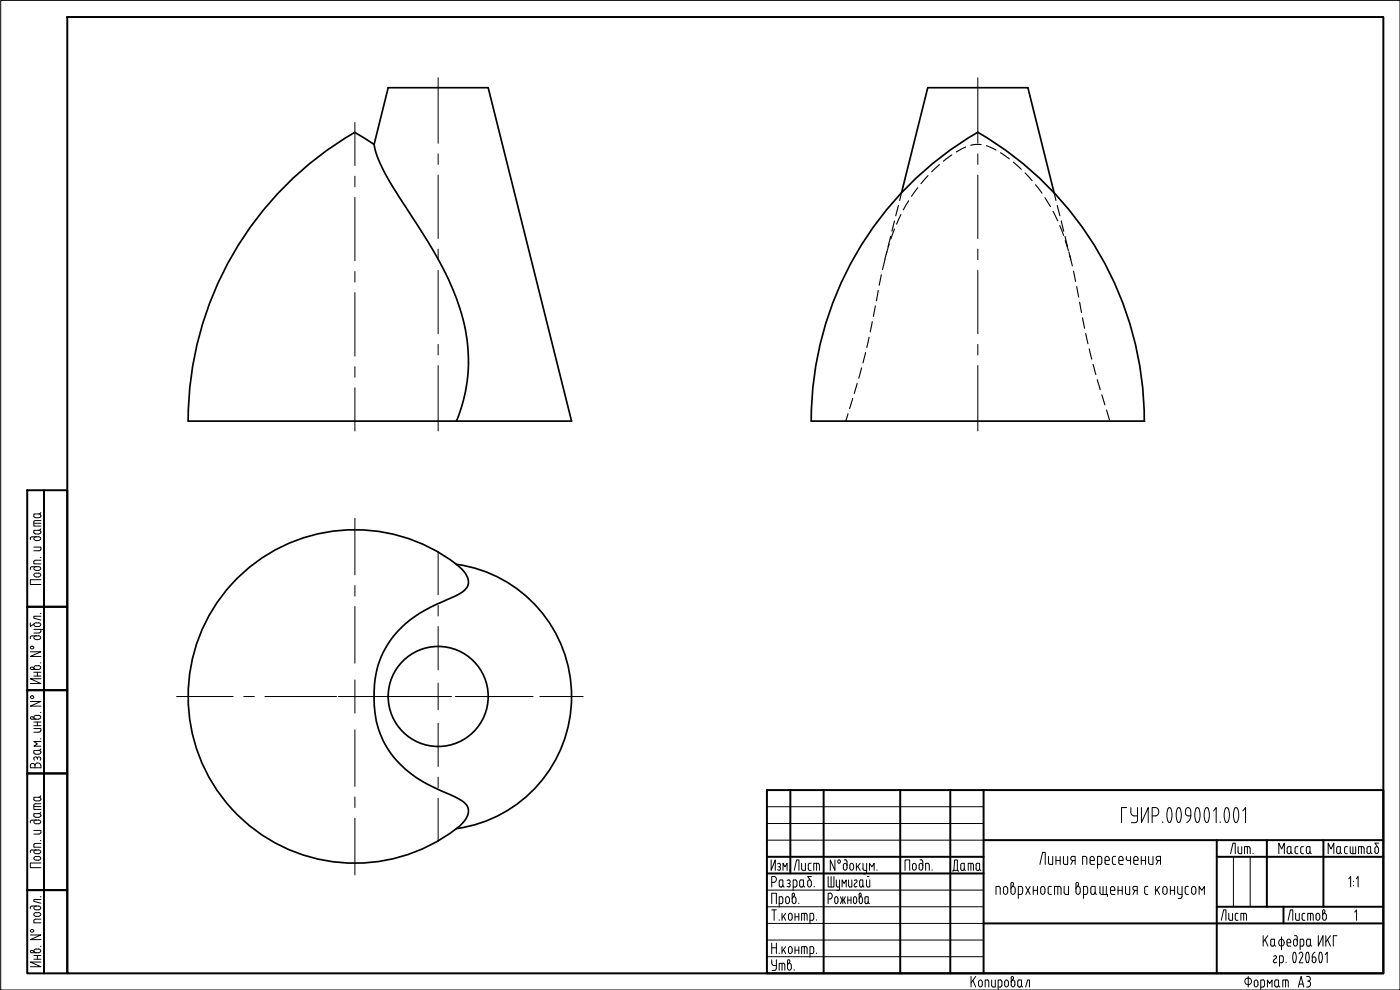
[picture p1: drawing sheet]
<svg xmlns="http://www.w3.org/2000/svg" width="420mm" height="297mm" viewBox="0 0 420 297" stroke-linecap="round" stroke-linejoin="round" font-family="sans-serif">
<defs><g id="words">
<text font-size="7.1" x="285" y="262.8">Дата</text>
<g font-size="6.6">
<text x="382.8" y="257.5">Масса</text>
<text x="397.6" y="257.5">Масштаб</text>
<text x="237.4" y="262.5">Лист</text>
<text x="365.5" y="277.3">Лист</text>
<text x="388.8" y="297.4">A3</text>
</g>
</g></defs>
<g fill="none" stroke="#000" stroke-width=".51">
<path d="M112.2 43.3l-5.7-3.6a99.7 99.7 0 0 0-49.9 86.7h80.4a48.4 48.4 0 0 0 0-36.8 143.6 143.6 0 0 0-15.8-28.4l-.8-1.2a51.5 51.5 0 0 1-8-15.9l-.1-.8 4.2-17h30l25 100.1h-34.5M270.6 57.9l7.8-31.6h30.1l7.9 31.6M243.4 126.4h100.1M343.4 126.3a100 100 0 0 0-50-86.6 100.2 100.2 0 0 0-49.9 86.6M137 169.4a40 40 0 0 1 34.5 39.6 40 40 0 0 1-34.5 39.6 6.9 6.9 0 0 0 3.6-5.5 4.3 4.3 0 0 0-3.1-3.5l-1.1-.6a45.4 45.4 0 0 1-17.7-11.1 28 28 0 0 1-6.4-21 27.6 27.6 0 0 1 15.3-23.8l3.3-1.8a34.8 34.8 0 0 0 8.2-3.9 3.7 3.7 0 0 0 .3-5.7zM137 169.3a50 50 0 0 0-67.4 5.9 50 50 0 0 0 0 67.6 50 50 0 0 0 67.4 5.8"/>
<circle cx="131.5" cy="209" r="15"/>
</g>
<g fill="none" stroke="#000" stroke-width=".34">
<path d="M270.6 57.9l-.6 2.2M275.4 56.3l-1.8 2.6M278.5 52.7l-2.1 2.4M281.9 49.4l-2.3 2.1M285.7 46.5l-2.6 1.9M289.8 44.1l-2.8 1.5M294.5 43.4l-1.8-.1-1.4 .3M296 43.7l2.9 1.3M300.3 45.8l2.6 1.9M304.1 48.7l2.4 2.1M307.6 51.9l2.2 2.3M310.8 55.4l1.9 2.6"/>
<path d="M313.6 59.3l1.7 2.7M316.4 57.9l.5 2.2M265.6 77.8l-.8 3.1M266.1 75.6l-.5 2.2M266.9 73.2l-.9 3.1M267.3 70.9l-.8 3.1M268.4 68.7l-1.1 3M268.4 66.3l-.7 3.1M269.6 61.7l-.8 3.1M270.4 64.4l-1.3 2.9M272.7 60.2l-1.6 2.8M316 63.4l1.4 2.8"/>
<path d="M317.3 61.7l.8 3.1M318.1 67.7l1.1 2.9M318.5 66.3l.7 3.1M319.6 70.9l.8 3.1M319.7 72.2l.9 3M320.8 75.6l.6 2.2M321.1 76.7l.7 3.1M261.8 96.5l-.6 3.1M262.7 91.8l-.6 3.1M263.6 87.2l-.6 3M264.5 82.5l-.6 3.1M322.2 81.4l.6 3"/>
<path d="M323.1 86l.6 3.1M324 90.7l.6 3.1M324.9 95.4l.6 3.1M255.9 119.5l-.9 3.1M257.3 115l-.9 3.1M258.6 110.4l-.9 3.1M259.8 105.8l-.8 3.1M260.8 101.2l-.7 3.1M325.8 100.1l.7 3.1M326.9 104.7l.8 3.1M328 109.3l.9 3.1M329.3 113.9l.9 3.1"/>
<path d="M330.7 118.5l.9 3M254.5 124.1l-.7 2.3M332.1 123l.9 3.1"/>
</g>
<g fill="none" stroke="#000" stroke-width=".59">
<path d="M20.2 5.1h395v286.9h-395zM8.2 147.1h5v35h-5zM13.2 147.1h7v35h-7zM8.2 182.1h5v25h-5zM13.2 182.1h7v25h-7zM8.2 207.1h5v25h-5zM13.2 207.1h7v25h-7zM8.2 232.1h5v35h-5zM13.2 232.1h7v35h-7zM230.2 237.1h185v54.9h-185zM237.2 237.1v25M247.2 237.1v54.9"/>
<path d="M270.2 237.1v54.9M285.2 237.1v54.9M295.2 237.1v54.9M230.2 257.1h65M295.2 252.1h120M365.2 252.1v39.9M365.2 257.1h50M380.2 252.1v20M397.2 252.1v20M8.2 267.1h5v24.9h-5zM13.2 267.1h7v24.9h-7zM230.2 262.1h65"/>
<path d="M295.2 277.1h120M365.2 272.1h50M385.2 272.1v5"/>
</g>
<g fill="none" stroke="#000" stroke-width=".3">
<path d="M.2 .1h420v296.9h-420zM10.2 157h2.1M10.7 156.2l-.5 .4v1.2h2.1M10.7 156.2h1.6M10.7 155.3h1M11.7 154.2l.5 .4M11.7 154.2h-1.5v.9l.5 .2M12.2 158.7l-.5 .4M12.2 159.5l-.5-.4h-1.5v.9l.5 .2M12.2 159.8l-.2 .3-1.3 .1M12.2 153.8l-.5 .4M12.2 154.9l-.5 .4"/>
<path d="M12.3 154.6v.3M12.3 159.5v.3M9.6 170l-.4 .2-.1 .7M9.6 161.1l-.4 .2-.1 .6M9.7 161.1h1.9M10.2 164.2h2.1v.7M10.7 168.1l-.5 .2v.9h2.1M10.7 168.1h1.6M10.9 173.1a.58 .58 0 0 1-.7-.6 .58 .58 0 0 1 .7-.6l.7 .1a.56 .56 0 0 1 .6 .5 .56 .56 0 0 1-.7 .6M10.9 170a.58 .58 0 0 0-.7 .6 .58 .58 0 0 0 .7 .5h.7a.58 .58 0 0 0 .6-.5 .58 .58 0 0 0-.7-.6h-1.8M10.9 161a.58 .58 0 0 0-.7 .6 .58 .58 0 0 0 .7 .6M10.9 173.1h.7"/>
<path d="M10.9 162.2h.7M11.5 161a.58 .58 0 0 1 .7 .6 .58 .58 0 0 1-.7 .6M12.1 167.2h.2M12.2 164.9l-.5 .4h-1.5M12.3 173.9h-3.2v1.5h3.2M9.1 195.6h3.2l-3.2 1.4h3.2M9.1 186.9v1.1l1.1-.9M9.6 190.8l-.4 .2-.1 .6M9.7 190.8h1.9M10.2 188.8h2.6l.5 .4M10.2 189.9h1.5M10.9 190.7a.58 .58 0 0 0-.7 .6 .58 .58 0 0 0 .7 .6"/>
<path d="M10.9 186.8a.58 .58 0 0 0-.7 .6 .58 .58 0 0 0 .7 .6h.7a.58 .58 0 0 0 .6-.6 .58 .58 0 0 0-.7-.6M10.9 191.9h.7M10.9 186.9h.7M11.5 190.7a.58 .58 0 0 1 .7 .6 .58 .58 0 0 1-.7 .6M12.1 198.9h.2M12.1 184.1h.2M12.2 189.5l-.5 .4M12.3 184.9h-2.1v.6l2.1 .5M12.3 188.8v.7M13.3 189.3v.5M9.1 210.5h3.2l-3.2 1.4h3.2M9.6 200.9h1.9a.56 .56 0 0 0 .7-.6 .56 .56 0 0 0-.6-.5l-.7-.1a.58 .58 0 0 0-.7 .6 .58 .58 0 0 0 .7 .6"/>
<path d="M10.2 218.6h2.1v.7M10.2 217.7h2.1M10.2 216.6h2.1M10.2 202.8h2.1M10.2 201.7h2.1M10.3 215.5l-.4-.4a.39 .39 0 0 0-.7 .1 .39 .39 0 0 0 .3 .6M10.3 200.6l-.4-.4a.39 .39 0 0 0-.7 .1 .39 .39 0 0 0 .3 .6M10.9 214.6a.58 .58 0 0 0-.7 .6 .58 .58 0 0 0 .7 .6M10.9 214.7h.7M11.2 201.7v1.1M11.2 216.6v1.1M11.5 214.6a.58 .58 0 0 1 .7 .6 .58 .58 0 0 1-.7 .6h-1.9"/>
<path d="M12.1 213.8h.2M12.2 219.3l-.2 .3-1.8 .1M12.3 203.7h-3.2l3.2 1.4h-3.2M9.1 229.6v.8h3.2v-.8M9.1 229.6a.71 .71 0 0 1 .7-.5 .71 .71 0 0 1 .7 .5 .89 .89 0 0 1 .9-.7 .89 .89 0 0 1 .8 .7M10.2 227.5l.5-.4 .5 .4M10.2 225.9l.5 .4M10.2 227.5l.1 .6M10.5 229.6v.8M11.2 227.5l.5-.4 .5 .4M11.2 227.5v.3M11.7 239.2l.5 .4"/>
<path d="M11.7 239.2h-1.5v.9l.5 .2M12.1 221.7h.2M12.2 227.5l-.1 .6M12.2 224.7l-.5 .4M12.2 225.6l-.5-.4h-1.5v.7M12.2 225.9l-.2 .3-1.3 .1M12.2 238.8l-.5 .4M12.2 239.9l-.5 .4M12.3 222.5h-2.1l1 .7-1 .7h2.1M12.3 225.6v.3M12.3 239.6v.3M9.6 255l-.4 .2-.1 .6"/>
<path d="M9.6 246.1l-.4 .2-.1 .6M9.7 246.1h1.9M10.2 249.2h2.1v.6M10.2 250.3h1.5M10.2 242h2.1M10.2 244.8l.5 .4M10.4 257.1l1.1-.2a.58 .58 0 0 1 .7 .6 .58 .58 0 0 1-.6 .6l-1.2-.2-.2-.4zM10.7 253.1l-.5 .2v.9h2.1M10.7 241.2l-.5 .4v1.3h2.1M10.7 253.1h1.6M10.7 241.2h1.6M10.7 240.3h1"/>
<path d="M10.9 255a.58 .58 0 0 0-.7 .6 .58 .58 0 0 0 .7 .5h.7a.58 .58 0 0 0 .6-.5 .58 .58 0 0 0-.7-.6h-1.8M10.9 246a.58 .58 0 0 0-.7 .6 .58 .58 0 0 0 .7 .6h.7a.58 .58 0 0 0 .6-.6 .58 .58 0 0 0-.7-.6M12.1 252.2h.2M12.2 249.8l-.5 .4M12.2 243.7l-.5 .4M12.2 244.5l-.5-.4h-1.5v.7M12.2 244.8l-.2 .3-1.3 .1M12.3 258.9h-3.2v1.4h3.2M12.3 244.5v.3M230.2 242h65M230.2 252.1h65M230.2 247.1h65"/>
<path d="M231.4 258v3.1l1.3-3.1v3.1M233.3 259.2a.54 .54 0 0 1 .9 .1 .54 .54 0 0 1-.3 .8M250.6 258v3.1l-1.4-3.1v3.1M253.1 259.7a.58 .58 0 0 1 .5-.7 .58 .58 0 0 1 .6 .7M253.1 259.7v.7M253.4 258h.4M253.8 258l.4 .5M254.2 258.5v1.9a.58 .58 0 0 1-.6 .7 .58 .58 0 0 1-.5-.7M256.2 259.7a.58 .58 0 0 0-.6-.7 .58 .58 0 0 0-.6 .7l.1 .7a.56 .56 0 0 0 .5 .7 .56 .56 0 0 0 .6-.7M256.2 259.7v.7M257 259v2.1M257.4 259.9l.7 1.2"/>
<path d="M258.1 259l-1.1 1.4M259 259v1.6l.4 .5M260.1 259v2.6M273.8 259.7a.58 .58 0 0 1 .6-.7 .58 .58 0 0 1 .6 .7v.7a.6 .6 0 0 1-.6 .7 .6 .6 0 0 1-.6-.7M273.9 259.7v.7M275.8 259.7a.58 .58 0 0 1 .6-.7 .58 .58 0 0 1 .5 .7M275.8 259.7v.7M276.1 258h.4M276.5 258l.4 .5M276.9 258.5v1.9a.58 .58 0 0 1-.5 .7 .58 .58 0 0 1-.6-.7M278.4 259l.4 .6M278.5 259h-.7v2.1"/>
<path d="M278.9 259.6v1.5M312.1 259.4l.8-3.6h.8v3.6M314.7 256.9v1.9M315.9 256.9v2.5l-1-.1-.3-.6M316.9 256.9v2.5M316.9 258.2h1.3M318.2 256.9v2.5M319.2 256.9v1.9M320.4 256.9v2.5l-1.1-.1-.2-.6M322 258.2l-.6 1.2M322.7 258.2h-.9a.63 .63 0 0 1-.4-.6 .63 .63 0 0 1 .5-.7h.8v2.5M324.9 259.4v-2.5h.8l.4 .4 .1 2.1"/>
<path d="M327.2 258.2h1.2v-.5a.65 .65 0 0 0-.6-.8 .65 .65 0 0 0-.6 .9v1.3l.4 .3M327.6 259.4h.8M329.4 259.4l1-.1a2.17 2.17 0 0 0 .2-2l-.4-.4h-.8v3.6M331.6 258.2h1.3v-.5a.65 .65 0 0 0-.6-.8 .65 .65 0 0 0-.7 .9l.1 1.3 .4 .3h.8M334.8 256.9l-.7 .1a2.24 2.24 0 0 0-.2 2.1l.4 .3h.5M335.8 258.2h1.3v-.5a.65 .65 0 0 0-.7-.8 .65 .65 0 0 0-.6 .9v1.3l.4 .3M336.3 259.4h.8M338 256.9l.1 1 .4 .3M338.2 242.3h-1.6v4.5M338.5 258.2h.8M339.3 256.9v2.5M339.4 242.3a2.29 2.29 0 0 0 .4 2.3l.5 .2h1.1"/>
<path d="M339.6 246.8h1.2M340.3 258.2h1.2v-.5a.65 .65 0 0 0-.6-.8 .65 .65 0 0 0-.6 .9v1.3l.4 .3M340.7 259.4h.8M341.4 246l-.2 .6-.4 .2M341.4 242.3v3.8M342.5 258.2h1.3M342.5 256.9v2.5M342.6 242.3v4.5l2-4.5v4.5M343.8 256.9v2.5M344.7 256.9v1.8l.5 .7h.8v-2.5M345.8 244.8h1a1.28 1.28 0 0 0 1-1.2 1.28 1.28 0 0 0-1-1.3h-1v4.5M347.6 258.2l-.6 1.2"/>
<path d="M348.3 258.2h-.8a.63 .63 0 0 1-.5-.6 .63 .63 0 0 1 .5-.7h.8v2.5M349 246.6v.2M350.6 242.6l.4-.3 .4 .3M350.6 242.5a4.6 4.6 0 0 0 .2 4.3h.2a3.3 3.3 0 0 0 .5-3.7l-.2-.6M353.4 242.6l.4-.3 .3 .3M353.4 242.5a4.6 4.6 0 0 0 .2 4.3h.2a3.3 3.3 0 0 0 .5-3.7l-.2-.6M356.6 244.8a1.37 1.37 0 0 1-.9-1.2 1.37 1.37 0 0 1 .9-1.3 .98 .98 0 0 1 .8 1 2.99 2.99 0 0 1-1.2 3.5M356.6 244.8h.8M359 242.6l.3-.3 .4 .3M359 242.5a4.6 4.6 0 0 0 .2 4.3h.1a3.1 3.1 0 0 0 .7-3.7l-.2-.6M361.8 242.5a4.4 4.4 0 0 0 .2 4.3l.6-.3M361.8 242.6l.4-.3 .4 .3"/>
<path d="M362.6 242.5l.4 1.7-.4 2.3M364.2 243.3l.8-1v4.5M366.2 246.6v.2M367.8 242.6l.4-.3 .3 .3M367.8 242.5a4.6 4.6 0 0 0 .2 4.3h.2a3.1 3.1 0 0 0 .6-3.7l-.2-.6M369.3 256.1l.7-3.1h.7v3.1M370.2 257.1v15M370.6 242.6l.3-.3 .4 .3M370.6 242.5a4.6 4.6 0 0 0 .2 4.3l.5-.3M371.4 242.5l.4 1.7-.4 2.3M371.6 255.6l.4 .5M371.6 254v1.6"/>
<path d="M372.7 254v2.1h-.7M373 243.3l.8-1v4.5M374.4 254v2.1M375.2 254.6l-.4-.6h-1.3v2.1M375.2 254.6v1.5M375.2 257.1v15M376 256v.1M9.6 271.9l-.4 .1-.1 .7M10.7 275.8l-.5 .2v.9h2.1M10.7 275.8h1.6M10.9 273.8a.58 .58 0 0 0-.7 .6 .58 .58 0 0 0 .7 .5h.7a.58 .58 0 0 0 .6-.5 .58 .58 0 0 0-.7-.6M10.9 271.9a.58 .58 0 0 0-.7 .5 .58 .58 0 0 0 .7 .6h.7a.58 .58 0 0 0 .6-.6 .58 .58 0 0 0-.7-.5h-1.8"/>
<path d="M10.9 273.8h.7M12.1 269.1h.2M12.3 269.9h-2.1v.6l2.1 .5M230.2 277.1h65M230.2 272.1h65M230.2 267.1h65M231.6 271.1v-3.1h1.4v3.1M231.6 273h1.4M231.6 264.7h.7M232.3 263a.89 .89 0 0 1 .7 .8 .89 .89 0 0 1-.7 .9M232.3 263h-.7v3.1M232.3 273v3.1"/>
<path d="M233.3 260.9l.5 .2M233.6 260.1h.3M233.8 271.1h.7l.4-.2v-1.4l-.2-.4h-.9v3.1M233.8 276v.1M233.9 260.1l.3 .5-.3 .5M234 264.1l1-.1v1.6l-.5 .5a.51 .51 0 0 1-.7-.5zM234.7 274.1v2M235 265.6l.4 .5M235 261.1v-2.1l.6 1.1 .6-1.1v2.1M235.1 274.9l.7 1.2M235.8 269.7a.58 .58 0 0 1 .5-.7 .58 .58 0 0 1 .6 .7M235.8 270.4a.58 .58 0 0 0 .5 .7 .58 .58 0 0 0 .6-.7"/>
<path d="M235.8 269.7v.8M235.8 274.1l-1.1 1.3M236.2 265.9l.6 .2M236.5 265.1h.3M236.6 274.7a.58 .58 0 0 1 .6-.7 .58 .58 0 0 1 .5 .7M236.6 274.7v.7M236.7 264l.5 .5-.5 .6 .4 .2v.6l-.4 .2M236.9 269.7v.8M237.7 269.7a.58 .58 0 0 1 .6-.7 .58 .58 0 0 1 .6 .7v.8M237.7 270.4a.58 .58 0 0 0 .6 .7 .58 .58 0 0 0 .6-.7M237.7 268.4v2.1M237.7 268.4a.38 .38 0 0 1 .5-.4 .38 .38 0 0 1 .2 .6l-.4 .6"/>
<path d="M237.7 274.7v.7a.58 .58 0 0 1-.5 .7 .58 .58 0 0 1-.6-.7M238.6 274.1v2M238.6 275.1h1.1M238.8 264h-.8v3.2M239.1 265.6l-.2 .5h-.9M239.2 264.6v1M239.7 271v.1M239.7 274.1v2M240 264.6l.2 1.5h.7l.2-.5M240.4 264h.7v1.6l.4 .5M241.4 274.1v2M241.8 274l.4 .5"/>
<path d="M241.8 274.1h-1.2v2M242.2 274.6v1.5M242.4 264.7v.8M243.5 264.7v.7a.58 .58 0 0 1-.6 .7 .58 .58 0 0 1-.5-.7M243.8 274l.4 .5M243.8 274.1h-.7v3.1M244.2 275.6l-.2 .5h-.9M244.2 274.6v1M244.3 266v.1M245 276v.1M248.5 263v3.1h1.8v-3.1M249.2 268a.92 .92 0 0 1 .6 .8 .92 .92 0 0 1-.6 .9h-.7"/>
<path d="M249.2 268h-.7v3.1M249.4 263v3.1M250.5 270.4a.52 .52 0 0 0 .5 .7 .52 .52 0 0 0 .5-.7M250.5 270.5v-.8a.52 .52 0 0 1 .5-.7 .52 .52 0 0 1 .5 .7v.8M251 264v1.9l.4 .2h.6M252 264l-.1 2.9-.8 .3M252.2 269.1l.5 1-.5 1M252.7 266.1v-2.1l.6 1.1 .7-1.1v2.1M252.9 269.1v2M253.2 270.1l.5 1M253.7 269.1l-.5 1h-.5M254.4 269.1v2"/>
<path d="M254.4 270.1h1M254.7 264v1.6l.3 .5h.7v-2.1M255.4 269.1v2M256.1 270.4a.52 .52 0 0 0 .5 .7 .52 .52 0 0 0 .5-.7M256.2 270.5l-.1-.8a.52 .52 0 0 1 .5-.7 .52 .52 0 0 1 .5 .7v.8M256.5 265.3a.51 .51 0 0 0 0 .7 .51 .51 0 0 0 .7-.1M256.9 264l-.5 .2M256.9 264l.3 .3-.1 .4M257 264.7l-.5 .5M257.8 268.4l.1-.3 .4-.1 .1 .7M257.9 269.7a.52 .52 0 0 1 .4-.7 .52 .52 0 0 1 .5 .7v.8M257.9 270.4a.52 .52 0 0 0 .4 .7 .52 .52 0 0 0 .5-.7"/>
<path d="M257.9 268.4v2.1M258.3 264l-.3 .5v1.4l.3 .2M258.4 264h.6v1.6M258.4 268.7l-.3 .5M259 265.6l.3 .5M259 265.6l-.2 .5h-.4M259.1 262.2h.6M259.4 261.1h.7M259.5 269.5l.2-.4h.9v1.5l.3 .5M259.5 270.6a.48 .48 0 0 0 .7 .5M259.6 269.6v1M260.1 261.6l-.4 .6"/>
<path d="M260.1 264v1.6l.3 .5h.6v-2.1M260.3 263h.5M260.5 270.6l-.3 .5M260.9 261.1v-2.1l.8 1.1 .6-1.1v2.1M263.2 261v.1M271.6 261.1v-3.1h1.4v3.1M279.7 261v.1M299.7 265.9l.5 .6M299.7 266h-.8v2.4M300.2 266.6v1.8M301.1 266.7a.67 .67 0 0 1 .7-.7 .67 .67 0 0 1 .6 .7M301.2 266.8v.8"/>
<path d="M302.4 266.8v.8a.67 .67 0 0 1-.6 .7 .67 .67 0 0 1-.7-.7M303.4 266.7a.67 .67 0 0 1 .6-.7 .67 .67 0 0 1 .7 .7M303.4 265.2a.45 .45 0 0 1 .6-.4 .45 .45 0 0 1 0 .8M303.4 265.2v2.4M304.1 265.6l-.4 .5M304.7 266.8v.8a.67 .67 0 0 1-.7 .7 .67 .67 0 0 1-.6-.7M305.6 268.4h.8M306.4 265.9l.5 .6M306.4 266h-.8v3.6M306.9 267.7l-.5 .6M306.9 266.6v1.1M307.8 266l1.4 2.4"/>
<path d="M309.2 266l-1.4 2.4M310.1 266v2.4M310.1 267.2h1.3M311.4 266v2.4M312.3 266.7a.67 .67 0 0 1 .6-.7 .67 .67 0 0 1 .7 .7M312.3 266.8v.8M313.6 266.8v.8a.67 .67 0 0 1-.7 .7 .67 .67 0 0 1-.6-.7M314.5 267.7l.5 .6M314.6 266.6v1.1M315 265.9l-.5 .6M315 268.4h.6M315 266h.6"/>
<path d="M317.5 266v2.4M317.9 265.9l.5 .6M317.9 266h-1.4v2.4M318.4 266.6v1.8M319.4 267.7l.4 .6M319.4 266v1.7M320.7 266v2.4h-.8M322.9 266.7a.67 .67 0 0 1 .6-.7 .67 .67 0 0 1 .7 .7M322.9 265.2a.45 .45 0 0 1 .6-.4 .45 .45 0 0 1 .1 .8l-.4 .5M322.9 265.2v2.4M324.2 266.8v.8a.67 .67 0 0 1-.7 .7 .67 .67 0 0 1-.6-.7M325.2 268.4h.7"/>
<path d="M325.9 265.9l.5 .6M325.9 266h-.7v3.6M326.4 267.7l-.5 .6M326.4 266.6v1.1M327.4 267.7l.5 .6M327.4 266.6v1.1M327.9 265.9l-.5 .6M327.9 266h.8v1.7M327.9 268.4h.3M328.1 268.3l.5-.6 .5 .6M330.1 267.7l.5 .6M330.1 266v1.7"/>
<path d="M331 266v2.4M332 266v2.4h-1.4M332 268.4h.4v.6M333.2 266.7a.67 .67 0 0 1 .7-.7 .67 .67 0 0 1 .7 .7M333.3 267.7l.5 .6M333.3 266.8v.9M333.8 268.4h.8M334.6 266.8v.4h-1.3M335.5 267.2h1.3M335.5 266v2.4M336.8 266v2.4M337.7 267.7l.5 .6"/>
<path d="M337.8 266v1.7M339 266v2.4h-.8M340.5 265.9a.63 .63 0 0 0-.5 .6 .63 .63 0 0 0 .5 .7h.8M340.5 266h.8v2.4M340.7 267.2l-.7 1.2M343.5 267.7l.5 .6M343.5 266.6v1.1M344 265.9l-.5 .6M344 268.4h.5M344 266h.5M346.8 266v2.4M347.2 267l.8 1.4"/>
<path d="M348 266l-1.2 1.6M349 266.7a.67 .67 0 0 1 .6-.7 .67 .67 0 0 1 .7 .7M349 266.8v.8M350.3 266.8v.8a.67 .67 0 0 1-.7 .7 .67 .67 0 0 1-.6-.7M351.2 267.2h1.3M351.2 266v2.4M352.5 266v2.4M353.4 267.7l.5 .6M353.4 266v1.7M353.9 268.4h.9M354.8 266l-.2 3.3-.4 .3h-.6M355.7 267.7l.5 .6"/>
<path d="M355.7 266.6v1.1M356.2 265.9l-.5 .6M356.2 268.4h.5M356.2 266h.5M357.6 266.7a.67 .67 0 0 1 .6-.7 .67 .67 0 0 1 .7 .7M357.6 266.8v.8M358.9 266.8v.8a.67 .67 0 0 1-.7 .7 .67 .67 0 0 1-.6-.7M359.9 268.4v-2.4l.8 1.2 .7-1.2v2.4M386.6 276.1l.7-3.1h.7v3.1M388.8 274.1v1.5M389.9 274.1v2h-.9l-.2-.5M390.8 275.6l.2 .5h.6"/>
<path d="M391.2 274l-.4 .3v1.3M391.2 274.1h.4M393.3 274.1v2M393.7 274l.4 .5M393.7 274.1h-1.2v2M394.1 274.6v1.5M394.9 274.7a.58 .58 0 0 1 .6-.7 .58 .58 0 0 1 .6 .7M395 274.7l-.1 .7a.58 .58 0 0 0 .6 .7 .58 .58 0 0 0 .6-.7M396.1 274.7v.7M396.9 274.7a.58 .58 0 0 1 .6-.7 .58 .58 0 0 1 .6 .7M396.9 273.4a.38 .38 0 0 1 .5-.4 .38 .38 0 0 1 .2 .5l-.1 .2M397 273.4v2"/>
<path d="M397.6 273.8l-.4 .4M398.1 274.7v.7a.58 .58 0 0 1-.6 .7 .58 .58 0 0 1-.6-.7M404.8 263.7l.5-.7v3.1M406.2 264.4v.2M406.2 265.6v.2M406.6 273.7l.5-.7v3.1M407 263.7l.6-.7v3.1M9.1 280.5h3.2l-3.2 1.4h3.2M9.6 285.9h1.9a.56 .56 0 0 0 .7-.6 .56 .56 0 0 0-.6-.5l-.7-.1a.58 .58 0 0 0-.7 .6 .58 .58 0 0 0 .7 .6M10.2 287.8h2.1M10.2 286.7h2.1M10.3 285.6l-.4-.4a.39 .39 0 0 0-.7 .1 .39 .39 0 0 0 .3 .6"/>
<path d="M11.2 286.7v1.1M12.1 283.9h.2M12.3 288.7h-3.2l3.2 1.4h-3.2M230.2 287h65M230.2 282.1h65M231.6 288v.8a.8 .8 0 0 0 .7 .9M231.6 283v3.1M231.6 284.4h1.4M231.7 291.2h.9M232.3 289.7h.7M233 290.6l-.4 .5M233 283v3.1"/>
<path d="M233 288v2.6M233.8 285.9v.2M234.7 284v2.1M234.7 289v2.2M235.1 289l.3 .3 .1 1.9M235.1 289h-1.3v2.2M235.1 284.9l.7 1.2M235.8 284l-1.1 1.4M236.6 284.7a.58 .58 0 0 1 .6-.7 .58 .58 0 0 1 .5 .7v.7a.58 .58 0 0 1-.5 .7 .58 .58 0 0 1-.6-.7M236.6 284.7v.7M237 288.7a.39 .39 0 0 0-.1-.7 .39 .39 0 0 0-.6 .4v2a.58 .58 0 0 0 .6 .7 .58 .58 0 0 0 .6-.7v-.7a.58 .58 0 0 0-.6-.7 .58 .58 0 0 0-.6 .7M237 288.7l-.4 .5"/>
<path d="M238.3 290.9v.3M238.6 284v2.1M238.6 285.1h1.1M239.7 284v2.1M241.4 284v2.1M241.8 284l.4 .5M241.8 284h-1.2v2.1M242.2 284.6v1.5M243.8 284l.4 .5M243.8 284h-.7v3.2M244.2 285.6l-.2 .4-.9 .1M244.2 284.6v1"/>
<path d="M245 285.9v.2M291.4 293v3.1M292 294.2l.8 1.9M292.8 293l-1.4 1.9M293.7 294.7a.58 .58 0 0 1 .5-.7 .58 .58 0 0 1 .6 .7M293.7 295.4a.58 .58 0 0 0 .5 .7 .58 .58 0 0 0 .6-.7M293.7 294.8v.6M294.8 294.8v.6M296.3 294l.4 .5M296.3 294h-.6v2.1M296.8 294.5v1.6M297.6 294l.1 1.8 .3 .3h.7v-2.1"/>
<path d="M300.2 294l.5 .5M300.3 294h-.7v3M300.7 295.6l-.2 .4-.9 .1M300.7 294.5v1.1M301.5 294.7a.58 .58 0 0 1 .6-.7 .58 .58 0 0 1 .5 .7M301.5 295.4a.58 .58 0 0 0 .6 .7 .58 .58 0 0 0 .5-.7M301.5 294.8v.6M302.6 294.8v.6M303.4 294.7a.58 .58 0 0 1 .6-.7 .58 .58 0 0 1 .6 .7M303.4 295.4a.58 .58 0 0 0 .6 .7 .58 .58 0 0 0 .6-.7M303.4 293.4a.38 .38 0 0 1 .5-.4 .38 .38 0 0 1 .2 .6l-.4 .6M303.5 293.4v2"/>
<path d="M304.6 294.8v.6M305.4 294.5l.1 1.3 .3 .3M305.8 294l-.4 .5M305.9 294h.7v1.6M305.9 296.1h.3M306.5 295.6l.4 .5M306.5 295.6l-.4 .5M307.8 296.1l.6-2.1h.5v2.1M374.4 295.4h.4M374.6 293v3.1M374.8 293.5a.97 .97 0 0 1 .8 .9 .97 .97 0 0 1-.8 1M374.8 293.5a.96 .96 0 0 0-1.2 .7 .96 .96 0 0 0 .8 1.2"/>
<path d="M376.4 294.7a.58 .58 0 0 1 .6-.7 .58 .58 0 0 1 .5 .7M376.4 295.4a.58 .58 0 0 0 .6 .7 .58 .58 0 0 0 .5-.7M376.4 294.8v.6M377.5 294.8v.6M378.4 296.1h.7M379.1 294l.4 .5M379.1 294h-.7v3M379.1 280.7v3.2M379.5 294.5l-.1 1.3-.3 .3M379.6 281.9l.9 2M380.4 296.1v-2.1l.6 1.1 .8-1.1v2.1M380.5 280.7l-1.4 1.9"/>
<path d="M381.3 283.3l.4 .6 .5-.1 .2-.5M381.4 282.3v1.1M381.7 281.8l-.4 .5M381.8 281.8h.7v1.6M382.3 286.9a.44 .44 0 0 1 .6-.1 .44 .44 0 0 1 0 .7l-.5 .5M382.3 288a.56 .56 0 0 0 0 .8 .56 .56 0 0 0 .9-.1M382.5 283.3l.4 .6M382.6 294.5v1.3l.4 .3M383 294l-.4 .5M383 294h.7v1.6M383 296.1h.3M383.7 295.6l-.4 .5"/>
<path d="M383.7 295.6l.4 .5M384 282.1a.97 .97 0 0 1 1.4 .3 .97 .97 0 0 1-.5 1.4 .99 .99 0 0 1-1.1-.5 .99 .99 0 0 1 .2-1.2zM384 288.9h.7M384.6 281.1v3.8M384.7 286.8l.4 .2v1.4l-.4 .5M384.7 286.8h-.7v3.1M385.8 294v2.1M386 288.7v.2M386.2 294l.4 .5M386.2 294h-1.2v2.1M386.2 282.5a.58 .58 0 0 1 .6-.7 .58 .58 0 0 1 .6 .7v.4h-1.2M386.2 283.3l.5 .6"/>
<path d="M386.2 282.5v.9M386.7 283.9h.7M388.2 282.5a.58 .58 0 0 1 .6-.7 .58 .58 0 0 1 .5 .7M388.2 283.2a.58 .58 0 0 0 .6 .7 .58 .58 0 0 0 .5-.7M388.2 282.5v.7M388.3 285.7h.2a2.49 2.49 0 0 1 0 3.2 2.83 2.83 0 0 1-.2-3.2zM388.5 280.7h.4M388.9 280.7l.4 .5M389.3 281.2v2M389.9 286.2a.61 .61 0 0 1 .8-.4 .61 .61 0 0 1 .2 1M390.2 283.9h.7M390.8 281.8l.4 .5"/>
<path d="M390.9 281.8h-.7v3.1M390.9 286.8l-1 2.1h1.1M391.2 283.3l-.4 .6M391.3 282.3v1.1M392.1 283.3l.4 .6 .5-.1 .2-.5M392.1 282.3v1.1M392.5 281.8l-.4 .5M392.6 281.8h.7v1.6M392.7 285.9l.2 1.4-.2 1.4M392.7 285.9l-.3-.2a2.49 2.49 0 0 0 0 3.2l.3-.2M393.3 283.3l.4 .6M393.8 287.1l.9 .1 .2 .6"/>
<path d="M393.8 287.1v1.1M394.6 285.7l-.5 .4-.3 1M394.9 287.9a.63 .63 0 0 1-.3 .9 .63 .63 0 0 1-.8-.6M395.6 280.7v3.2l1.4-3.2v3.2M396 285.9l.3-.2a2.49 2.49 0 0 1 0 3.2l-.3-.2M396.1 285.9l-.3 1.4 .3 1.4M397.7 286.5l.6-.8v3.2M397.9 280.7v3.2M398.4 281.9l.9 2M399.3 280.7l-1.4 1.9M401.2 280.7h-1.1v3.2"/>
<circle cx="9.6" cy="194.3" r=".48"/>
<circle cx="9.6" cy="209.2" r=".48"/>
<circle cx="251.7" cy="258.5" r=".48"/>
<circle cx="9.6" cy="279.4" r=".48"/>
</g>
<g fill="none" stroke="#000" stroke-width=".3">
<path d="M106.5 36.7v13M131.5 23.4v19.6M293.5 23.4v19.6M106.5 52.9v3.1M106.5 59.2v19.1M131.5 46.2v3.1M131.5 52.5v19.1M293.5 46.2v3.1M293.5 52.5v19.1M131.5 74.7v3.2M293.5 74.7v3.2M106.5 81.4v3.2"/>
<path d="M106.5 87.8v19M131.5 81.1v19M293.5 81.1v19M106.5 110v3.2M106.5 116.4v12.9M131.5 103.3v3.2M131.5 109.7v19.6M293.5 103.3v3.2M293.5 109.7v19.6M106.5 155.5v17M106.5 175.7v3.1M131.5 165.5v13"/>
<path d="M106.5 182v17M131.5 181.6v3.2M131.5 188v13M53 209h17M73.2 209h3.1M79.5 209h21.5M101.5 209h34M106.5 204v10M106.5 219v17M131.5 205v8M131.5 217v13M136.7 209h23.3"/>
<path d="M162 209h13M106.5 239.1v3.2M131.5 233.2v3.1M131.5 239.5v13M106.5 245.5v17"/>
</g>
<use href="#words"/>
</svg>
